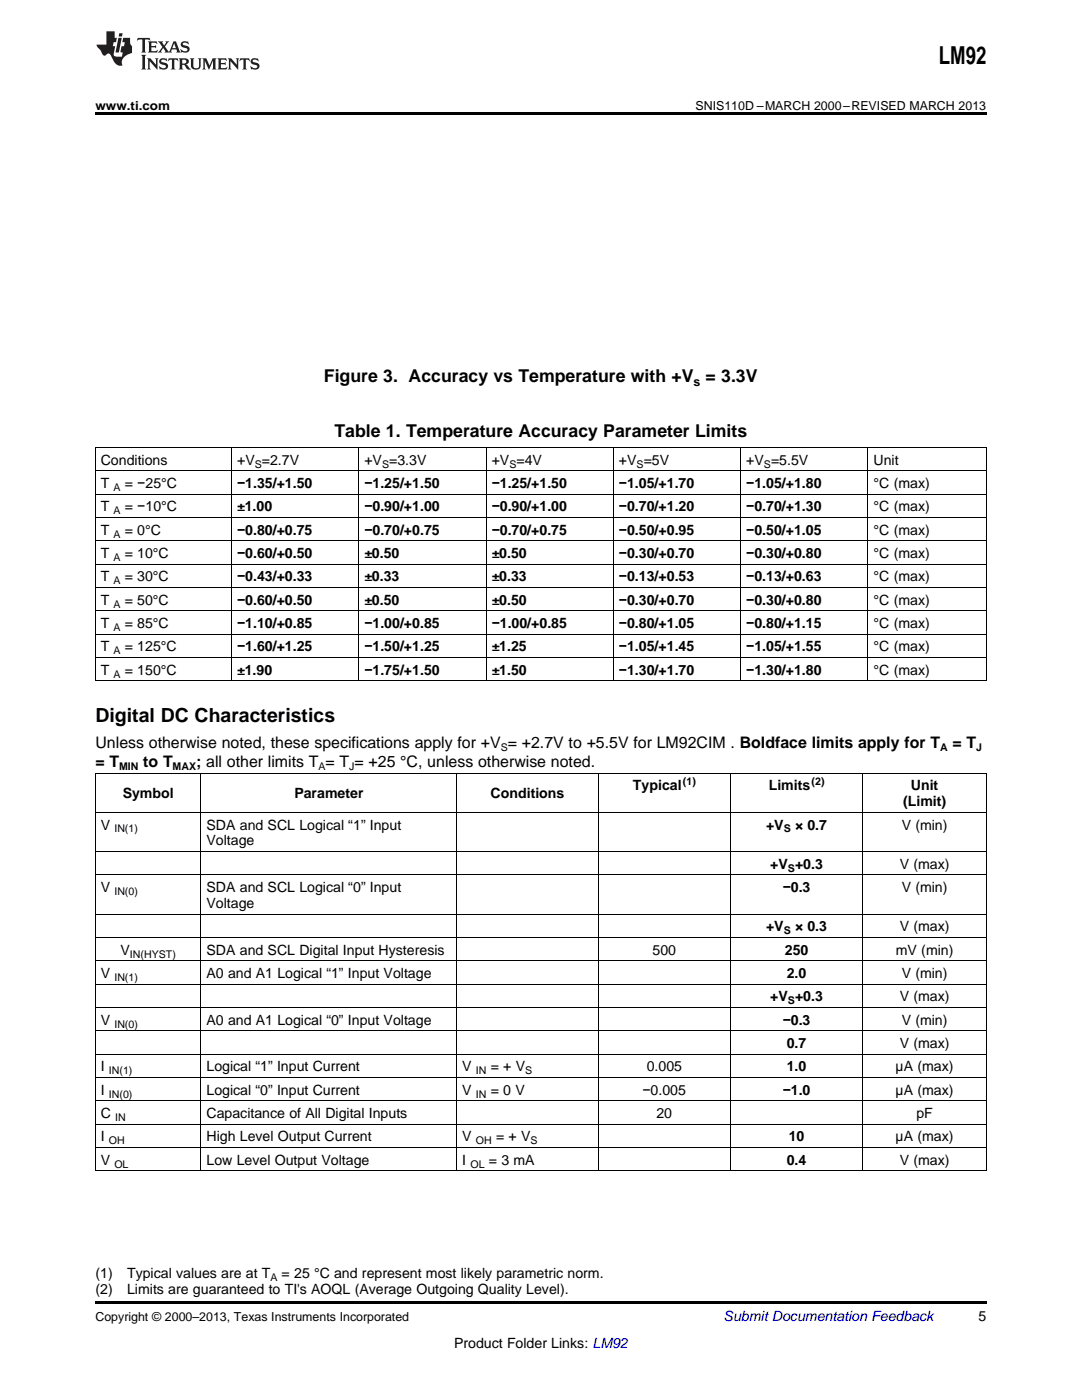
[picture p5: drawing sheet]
<svg xmlns="http://www.w3.org/2000/svg" width="216mm" height="279mm" viewBox="0 0 216 279" stroke-linecap="round" stroke-linejoin="round" font-family="sans-serif">
<defs><g id="words">
<text font-size="4.9" x="187.4" y="12.8">LM92</text>
<text font-size="3.9" x="19" y="144">Digital DC Characteristics</text>
<g font-size="3.5">
<text x="64.6" y="76.3">Figure 3. Accuracy vs Temperature with +V = 3.3V</text>
<text x="66.7" y="87.2">Table 1. Temperature Accuracy Parameter Limits</text>
</g>
<g font-size="3.2">
<text x="19" y="149.2">Unless otherwise noted, these specifications apply for +V = +2.7V to +5.5V for LM92CIM . Boldface limits apply for T</text>
<text x="190" y="149.2">= T</text>
<text x="19" y="153.1">= T</text>
<text x="28.6" y="153.1">to T</text>
<text x="39.1" y="153.1">; all other limits T = T = +25 °C, unless otherwise noted.</text>
</g>
<g font-size="2.8">
<text x="20.1" y="92.7">Conditions</text>
<text x="47.3" y="92.7">+V =2.7V</text>
<text x="72.7" y="92.7">+V =3.3V</text>
<text x="98.1" y="92.7">+V =4V</text>
<text x="123.5" y="92.7">+V =5V</text>
<text x="148.9" y="92.7">+V =5.5V</text>
<text x="174.3" y="92.7">Unit</text>
<text x="20.1" y="97.4">T</text>
<text x="24.9" y="97.4">= −25°C</text>
<text x="47.3" y="97.4">−1.35/+1.50</text>
<text x="72.7" y="97.4">−1.25/+1.50</text>
<text x="98.1" y="97.4">−1.25/+1.50</text>
<text x="123.5" y="97.4">−1.05/+1.70</text>
<text x="148.9" y="97.4">−1.05/+1.80</text>
<text x="174.3" y="97.4">°C (max)</text>
<text x="20.1" y="102.1">T</text>
<text x="20.1" y="106.7">T</text>
<text x="24.9" y="102.1">= −10°C</text>
<text x="24.9" y="106.7">= 0°C</text>
<text x="47.3" y="102.1">±1.00</text>
<text x="47.3" y="106.7">−0.80/+0.75</text>
<text x="72.7" y="102.1">−0.90/+1.00</text>
<text x="72.7" y="106.7">−0.70/+0.75</text>
<text x="98.1" y="102.1">−0.90/+1.00</text>
<text x="98.1" y="106.7">−0.70/+0.75</text>
<text x="123.5" y="102.1">−0.70/+1.20</text>
<text x="123.5" y="106.7">−0.50/+0.95</text>
<text x="148.9" y="102.1">−0.70/+1.30</text>
<text x="148.9" y="106.7">−0.50/+1.05</text>
<text x="174.3" y="102.1">°C (max)</text>
<text x="174.3" y="106.7">°C (max)</text>
<text x="20.1" y="111.4">T</text>
<text x="24.9" y="111.4">= 10°C</text>
<text x="47.3" y="111.4">−0.60/+0.50</text>
<text x="72.7" y="111.4">±0.50</text>
<text x="98.1" y="111.4">±0.50</text>
<text x="123.5" y="111.4">−0.30/+0.70</text>
<text x="148.9" y="111.4">−0.30/+0.80</text>
<text x="174.3" y="111.4">°C (max)</text>
<text x="20.1" y="116">T</text>
<text x="24.9" y="116">= 30°C</text>
<text x="47.3" y="116">−0.43/+0.33</text>
<text x="72.7" y="116">±0.33</text>
<text x="98.1" y="116">±0.33</text>
<text x="123.5" y="116">−0.13/+0.53</text>
<text x="148.9" y="116">−0.13/+0.63</text>
<text x="174.3" y="116">°C (max)</text>
<text x="20.1" y="120.7">T</text>
<text x="20.1" y="125.3">T</text>
<text x="24.9" y="120.7">= 50°C</text>
<text x="24.9" y="125.3">= 85°C</text>
<text x="47.3" y="120.7">−0.60/+0.50</text>
<text x="47.3" y="125.3">−1.10/+0.85</text>
<text x="72.7" y="120.7">±0.50</text>
<text x="72.7" y="125.3">−1.00/+0.85</text>
<text x="98.1" y="120.7">±0.50</text>
<text x="98.1" y="125.3">−1.00/+0.85</text>
<text x="123.5" y="120.7">−0.30/+0.70</text>
<text x="123.5" y="125.3">−0.80/+1.05</text>
<text x="148.9" y="120.7">−0.30/+0.80</text>
<text x="148.9" y="125.3">−0.80/+1.15</text>
<text x="174.3" y="120.7">°C (max)</text>
<text x="174.3" y="125.3">°C (max)</text>
<text x="20.1" y="130">T</text>
<text x="24.9" y="130">= 125°C</text>
<text x="47.3" y="130">−1.60/+1.25</text>
<text x="72.7" y="130">−1.50/+1.25</text>
<text x="98.1" y="130">±1.25</text>
<text x="123.5" y="130">−1.05/+1.45</text>
<text x="148.9" y="130">−1.05/+1.55</text>
<text x="174.3" y="130">°C (max)</text>
<text x="20.1" y="134.7">T</text>
<text x="24.9" y="134.7">= 150°C</text>
<text x="47.3" y="134.7">±1.90</text>
<text x="72.7" y="134.7">−1.75/+1.50</text>
<text x="98.1" y="134.7">±1.50</text>
<text x="123.5" y="134.7">−1.30/+1.70</text>
<text x="148.9" y="134.7">−1.30/+1.80</text>
<text x="174.3" y="134.7">°C (max)</text>
<text x="24.5" y="159.3">Symbol</text>
<text x="58.7" y="159.3">Parameter</text>
<text x="97.9" y="159.3">Conditions</text>
<text x="126.3" y="157.7">Typical</text>
<text x="153.4" y="157.7">Limits</text>
<text x="180.2" y="160.9">(Limit)</text>
<text x="181.8" y="157.7">Unit</text>
<text x="20.1" y="165.6">V</text>
<text x="41.2" y="165.6">SDA and SCL Logical “1” Input</text>
<text x="152.9" y="165.6">+V</text>
<text x="158.6" y="165.6">× 0.7</text>
<text x="179.9" y="165.6">V (min)</text>
<text x="41.2" y="168.7">Voltage</text>
<text x="153.7" y="173.4">+V +0.3</text>
<text x="179.5" y="173.4">V (max)</text>
<text x="20.1" y="178">V</text>
<text x="41.2" y="178">SDA and SCL Logical “0” Input</text>
<text x="156.2" y="178">−0.3</text>
<text x="179.9" y="178">V (min)</text>
<text x="41.2" y="181.2">Voltage</text>
<text x="152.9" y="185.9">+V</text>
<text x="158.6" y="185.9">× 0.3</text>
<text x="179.5" y="185.9">V (max)</text>
<text x="24.1" y="190.5">V</text>
<text x="41.2" y="190.5">SDA and SCL Digital Input Hysteresis</text>
<text x="130.2" y="190.5">500</text>
<text x="156.6" y="190.5">250</text>
<text x="178.8" y="190.5">mV (min)</text>
<text x="20.1" y="195.2">V</text>
<text x="41.2" y="195.2">A0 and A1 Logical “1” Input Voltage</text>
<text x="157" y="195.2">2.0</text>
<text x="179.9" y="195.2">V (min)</text>
<text x="153.7" y="199.8">+V +0.3</text>
<text x="179.5" y="199.8">V (max)</text>
<text x="20.1" y="204.5">V</text>
<text x="41.2" y="204.5">A0 and A1 Logical “0” Input Voltage</text>
<text x="156.2" y="204.5">−0.3</text>
<text x="157" y="209.2">0.7</text>
<text x="179.5" y="209.2">V (max)</text>
<text x="179.9" y="204.5">V (min)</text>
<text x="20.1" y="213.8">I</text>
<text x="41.2" y="213.8">Logical “1” Input Current</text>
<text x="92.3" y="213.8">V</text>
<text x="97.9" y="213.8">= + V</text>
<text x="129" y="213.8">0.005</text>
<text x="157" y="213.8">1.0</text>
<text x="178.7" y="213.8">µA (max)</text>
<text x="20.1" y="218.5">I</text>
<text x="41.2" y="218.5">Logical “0” Input Current</text>
<text x="92.3" y="218.5">V</text>
<text x="97.9" y="218.5">= 0 V</text>
<text x="128.2" y="218.5">−0.005</text>
<text x="156.2" y="218.5">−1.0</text>
<text x="178.7" y="218.5">µA (max)</text>
<text x="20.1" y="223.1">C</text>
<text x="20.1" y="227.8">I</text>
<text x="41.2" y="223.1">Capacitance of All Digital Inputs</text>
<text x="41.2" y="227.8">High Level Output Current</text>
<text x="92.3" y="227.8">V</text>
<text x="99" y="227.8">= + V</text>
<text x="131" y="223.1">20</text>
<text x="157.4" y="227.8">10</text>
<text x="178.7" y="227.8">µA (max)</text>
<text x="182.8" y="223.1">pF</text>
<text x="20.1" y="232.4">V</text>
<text x="41.2" y="232.4">Low Level Output Voltage</text>
<text x="92.3" y="232.4">I</text>
<text x="97.5" y="232.4">= 3 mA</text>
<text x="157" y="232.4">0.4</text>
<text x="179.5" y="232.4">V (max)</text>
<text x="19" y="255.1">(1)</text>
<text x="25.4" y="255.1">Typical values are at T</text>
<text x="56.2" y="255.1">= 25 °C and represent most likely parametric norm.</text>
<text x="19" y="258.2">(2)</text>
<text x="25.4" y="258.2">Limits are guaranteed to TI's AOQL (Average Outgoing Quality Level).</text>
<text x="195.3" y="263.6">5</text>
<text x="90.6" y="269">Product Folder Links: LM92</text>
</g>
<text font-size="2.8" fill="#0000c8" x="144.4" y="263.6">Submit Documentation Feedback</text>
<g font-size="2.5">
<text x="19" y="21.9">www.ti.com</text>
<text x="138.8" y="21.9">SNIS110D –MARCH 2000–REVISED MARCH 2013</text>
<text x="138.4" y="77">s</text>
<text x="19" y="263.6">Copyright © 2000–2013, Texas Instruments Incorporated</text>
</g>
<g font-size="2.1">
<text x="50.8" y="93.3">S</text>
<text x="76.2" y="93.3">S</text>
<text x="101.6" y="93.3">S</text>
<text x="127" y="93.3">S</text>
<text x="152.4" y="93.3">S</text>
<text x="22.6" y="98">A</text>
<text x="22.6" y="102.6">A</text>
<text x="22.6" y="107.3">A</text>
<text x="22.6" y="111.9">A</text>
<text x="22.6" y="116.6">A</text>
<text x="22.6" y="121.2">A</text>
<text x="22.6" y="125.9">A</text>
<text x="22.6" y="130.6">A</text>
<text x="22.6" y="135.2">A</text>
<text x="99.9" y="149.8">S</text>
<text x="187.6" y="149.8">A</text>
<text x="194.8" y="149.8">J</text>
<text x="23.8" y="153.7">MIN</text>
<text x="34.4" y="153.7">MAX</text>
<text x="63.5" y="153.7">A</text>
<text x="69.7" y="153.7">J</text>
<text x="136.3" y="156.6">(1)</text>
<text x="161.9" y="156.6">(2)</text>
<text x="22.8" y="166.1">IN(1)</text>
<text x="156.4" y="166.1">S</text>
<text x="157.2" y="174">S</text>
<text x="22.8" y="178.6">IN(0)</text>
<text x="25.9" y="191.1">IN(HYST)</text>
<text x="156.4" y="186.4">S</text>
<text x="22.8" y="195.8">IN(1)</text>
<text x="157.2" y="200.4">S</text>
<text x="22.8" y="205.1">IN(0)</text>
<text x="21.7" y="214.4">IN(1)</text>
<text x="95" y="214.4">IN</text>
<text x="104.8" y="214.4">S</text>
<text x="21.7" y="219">IN(0)</text>
<text x="95" y="219">IN</text>
<text x="23" y="223.7">IN</text>
<text x="21.7" y="228.4">OH</text>
<text x="22.8" y="233">OL</text>
<text x="93.9" y="233">OL</text>
<text x="95" y="228.4">OH</text>
<text x="105.8" y="228.4">S</text>
<text x="53.9" y="255.6">A</text>
</g>
</g></defs>
<path d="M19 22.5h177.8v.5h-177.8zM19 135.9h.2zM71.5 135.9h.1zM96.9 135.9h.1zM122.3 135.9h.1zM147.7 135.9h.1zM173.1 135.9h.1zM196.7 135.9h.1zM19 259.7h177.8v.5h-177.8z" fill="#000"/>
<g fill="none" stroke="#000" stroke-width=".2">
<path d="M19 98.6h177.8M19 94h177.8M19 89.3h177.8M19.1 89.4v46.5M46.2 89.4v46.5M71.6 89.4v46.5M97 89.4v46.5M122.4 89.4v46.5M147.8 89.4v46.5M173.2 89.4v46.5M196.8 89.4v46.5M19 117.2h177.8"/>
<path d="M19 112.6h177.8M19 107.9h177.8M19 103.3h177.8M19 135.9h177.8M19 131.2h177.8M19 126.6h177.8M19 121.9h177.8M19 154.3h177.8M19.1 154.3v79.4M40.1 154.3v79.4M91.1 154.3v79.4M119.3 154.3v79.4"/>
<path d="M145.7 154.3v79.4M172.1 154.3v79.4M196.8 154.3v79.4M19 174.6h177.8M19 170h177.8M19 162.1h177.8M19 196.4h177.8M19 191.8h177.8M19 187.1h177.8M19 182.4h177.8M19 219.7h177.8M19 215h177.8"/>
<path d="M19 210.4h177.8M19 205.7h177.8M19 201.1h177.8M19 233.7h177.8M19 229h177.8M19 224.3h177.8"/>
</g>
<g fill="#231f20">
<path d="M27.5 7.6l-.1 .5 .4-.2h.6v.1v2.1l-.2 .4h1l-.3-.4v-2.1l.1-.1h.5l.5 .2-.2-.5zM29.5 8.3l.2 .3v1.5l-.2 .4h1.8l.2-.6a1.04 1.04 0 0 1-1.3 .2v-.7h.6l.3 .2v-.6l-.3 .2h-.6v-.6l.8-.1 .4 .3-.2-.5zM31.5 8.3l.9 1.1-.9 1.1h.8l-.2-.2 .5-.7 .4 .7-.2 .2h1.5l-.1-.2 .1-.4h.9l.1 .4-.2 .2h1l-.3-.3-.7-1.9h-.5l-.9 2-.8-1 .9-1h-.8l.1 .3-.3 .5-.4-.6 .2-.2zM34.7 8.6l.4 1h-.7zM36.3 8.4a.63 .63 0 0 0-.2 .7 .63 .63 0 0 0 .6 .4l.6 .2 .1 .2a.75 .75 0 0 1-.7 .4 .75 .75 0 0 1-.6-.5l.1 .7 .1-.1a1.11 1.11 0 0 0 1.5-.6 1.13 1.13 0 0 0-1.2-.8l-.1-.4a1.04 1.04 0 0 1 1.2 .2l-.2-.5-.1 .1-.5-.2zM28.2 10.9l.2 .4v2.2l-.2 .4h1l-.3-.4v-2.2l.3-.4zM29.3 11.6l.3 .4v1.5l-.3 .4h.8l-.2-.4v-1.3l1.5 1.7v-1.9l.2-.4h-.7l.2 .4v.9l-1.1-1.3zM32 11.8a.62 .62 0 0 0-.2 .7 .62 .62 0 0 0 .6 .4l.6 .1 .1 .3a.76 .76 0 0 1-.7 .3 .76 .76 0 0 1-.6-.4l.1 .7 .1-.1a1.11 1.11 0 0 0 1.5-.6 1.13 1.13 0 0 0-1.2-.8l-.1-.4a1.04 1.04 0 0 1 1.2 .2l-.2-.6-.1 .1-.5-.1zM33.7 11.6l-.2 .6a.61 .61 0 0 1 .8-.3v1.6l-.2 .4h.9l-.2-.4v-1.6a.63 .63 0 0 1 .8 .3l-.2-.6zM35.6 11.6l.3 .4v1.5l-.3 .4h1l-.2-.2v-.8l.5 .2a.76 .76 0 0 0 1.2 .7l-1-1a.58 .58 0 0 0 .6-.5 .58 .58 0 0 0-.5-.6zM36.4 11.9h.1a.45 .45 0 0 1 .5 .1 .45 .45 0 0 1 .1 .5l-.7 .2zM37.9 11.6l.2 .2a2.17 2.17 0 0 0 .3 1.9 .99 .99 0 0 0 1.6-.6v-1.1l.2-.4h-.7l.2 .2a1.92 1.92 0 0 1-.2 1.8 .6 .6 0 0 1-.9-.5v-1.1l.2-.4zM40.4 11.6l.2 .4v1.5l-.2 .4h.7l-.2-.4v-1.4l.8 1.8 .8-1.8v1.4l-.2 .4h.9l-.2-.4v-1.5l.2-.4h-.8l-.6 1.5-.6-1.5zM43.4 11.6l.2 .4v1.5l-.2 .4h1.8l.2-.6a1.04 1.04 0 0 1-1.3 .1v-.6h.5l.4 .2v-.6l-.4 .2h-.5v-.7h.8l.3 .3-.1-.6zM45.5 11.6l.2 .4v1.5l-.2 .4h.7l-.2-.4v-1.3l1.5 1.7v-1.9l.2-.4h-.7l.2 .4v.9l-1.1-1.3zM47.9 11.6l-.1 .6a.61 .61 0 0 1 .8-.3v1.6l-.3 .4h1l-.3-.4 .1-1.6a.63 .63 0 0 1 .7 .3l-.1-.6zM50.2 11.8a.62 .62 0 0 0-.2 .7 .62 .62 0 0 0 .6 .4l.6 .1 .2 .3a.76 .76 0 0 1-.8 .3 .76 .76 0 0 1-.6-.4l.1 .7 .2-.1a1.11 1.11 0 0 0 1.5-.6 1.13 1.13 0 0 0-1.3-.8l-.1-.4a1.04 1.04 0 0 1 1.2 .2l-.1-.6-.2 .1-.5-.1z"/>
<path d="M21.2 6.3v2.6h-1.9l.1 .4 .7 .9a.91 .91 0 0 0 1 .8 .56 .56 0 0 1 .5-.3 .56 .56 0 0 1 .5 .3l.4 .8a1.53 1.53 0 0 0 1.9 1.2 1.54 1.54 0 0 1 1-2.1l.9-.3v-1.4a1.52 1.52 0 0 1-.3-1.6h-1.4l-.2 .8h.5l-.2 .8h-.4l-.2 1v.2l.4 .1-.2 .8a1.93 1.93 0 0 1-1.6-.3l.3-1.8h-.5l.2-.8h.4l.2-.8h-.4v-1.3zM23.6 7.6l-.6 2.9h.7l.6-2.9zM23.8 6.6l-.1 .7h.6l.2-.7z"/>
</g>
<use href="#words"/>
</svg>
